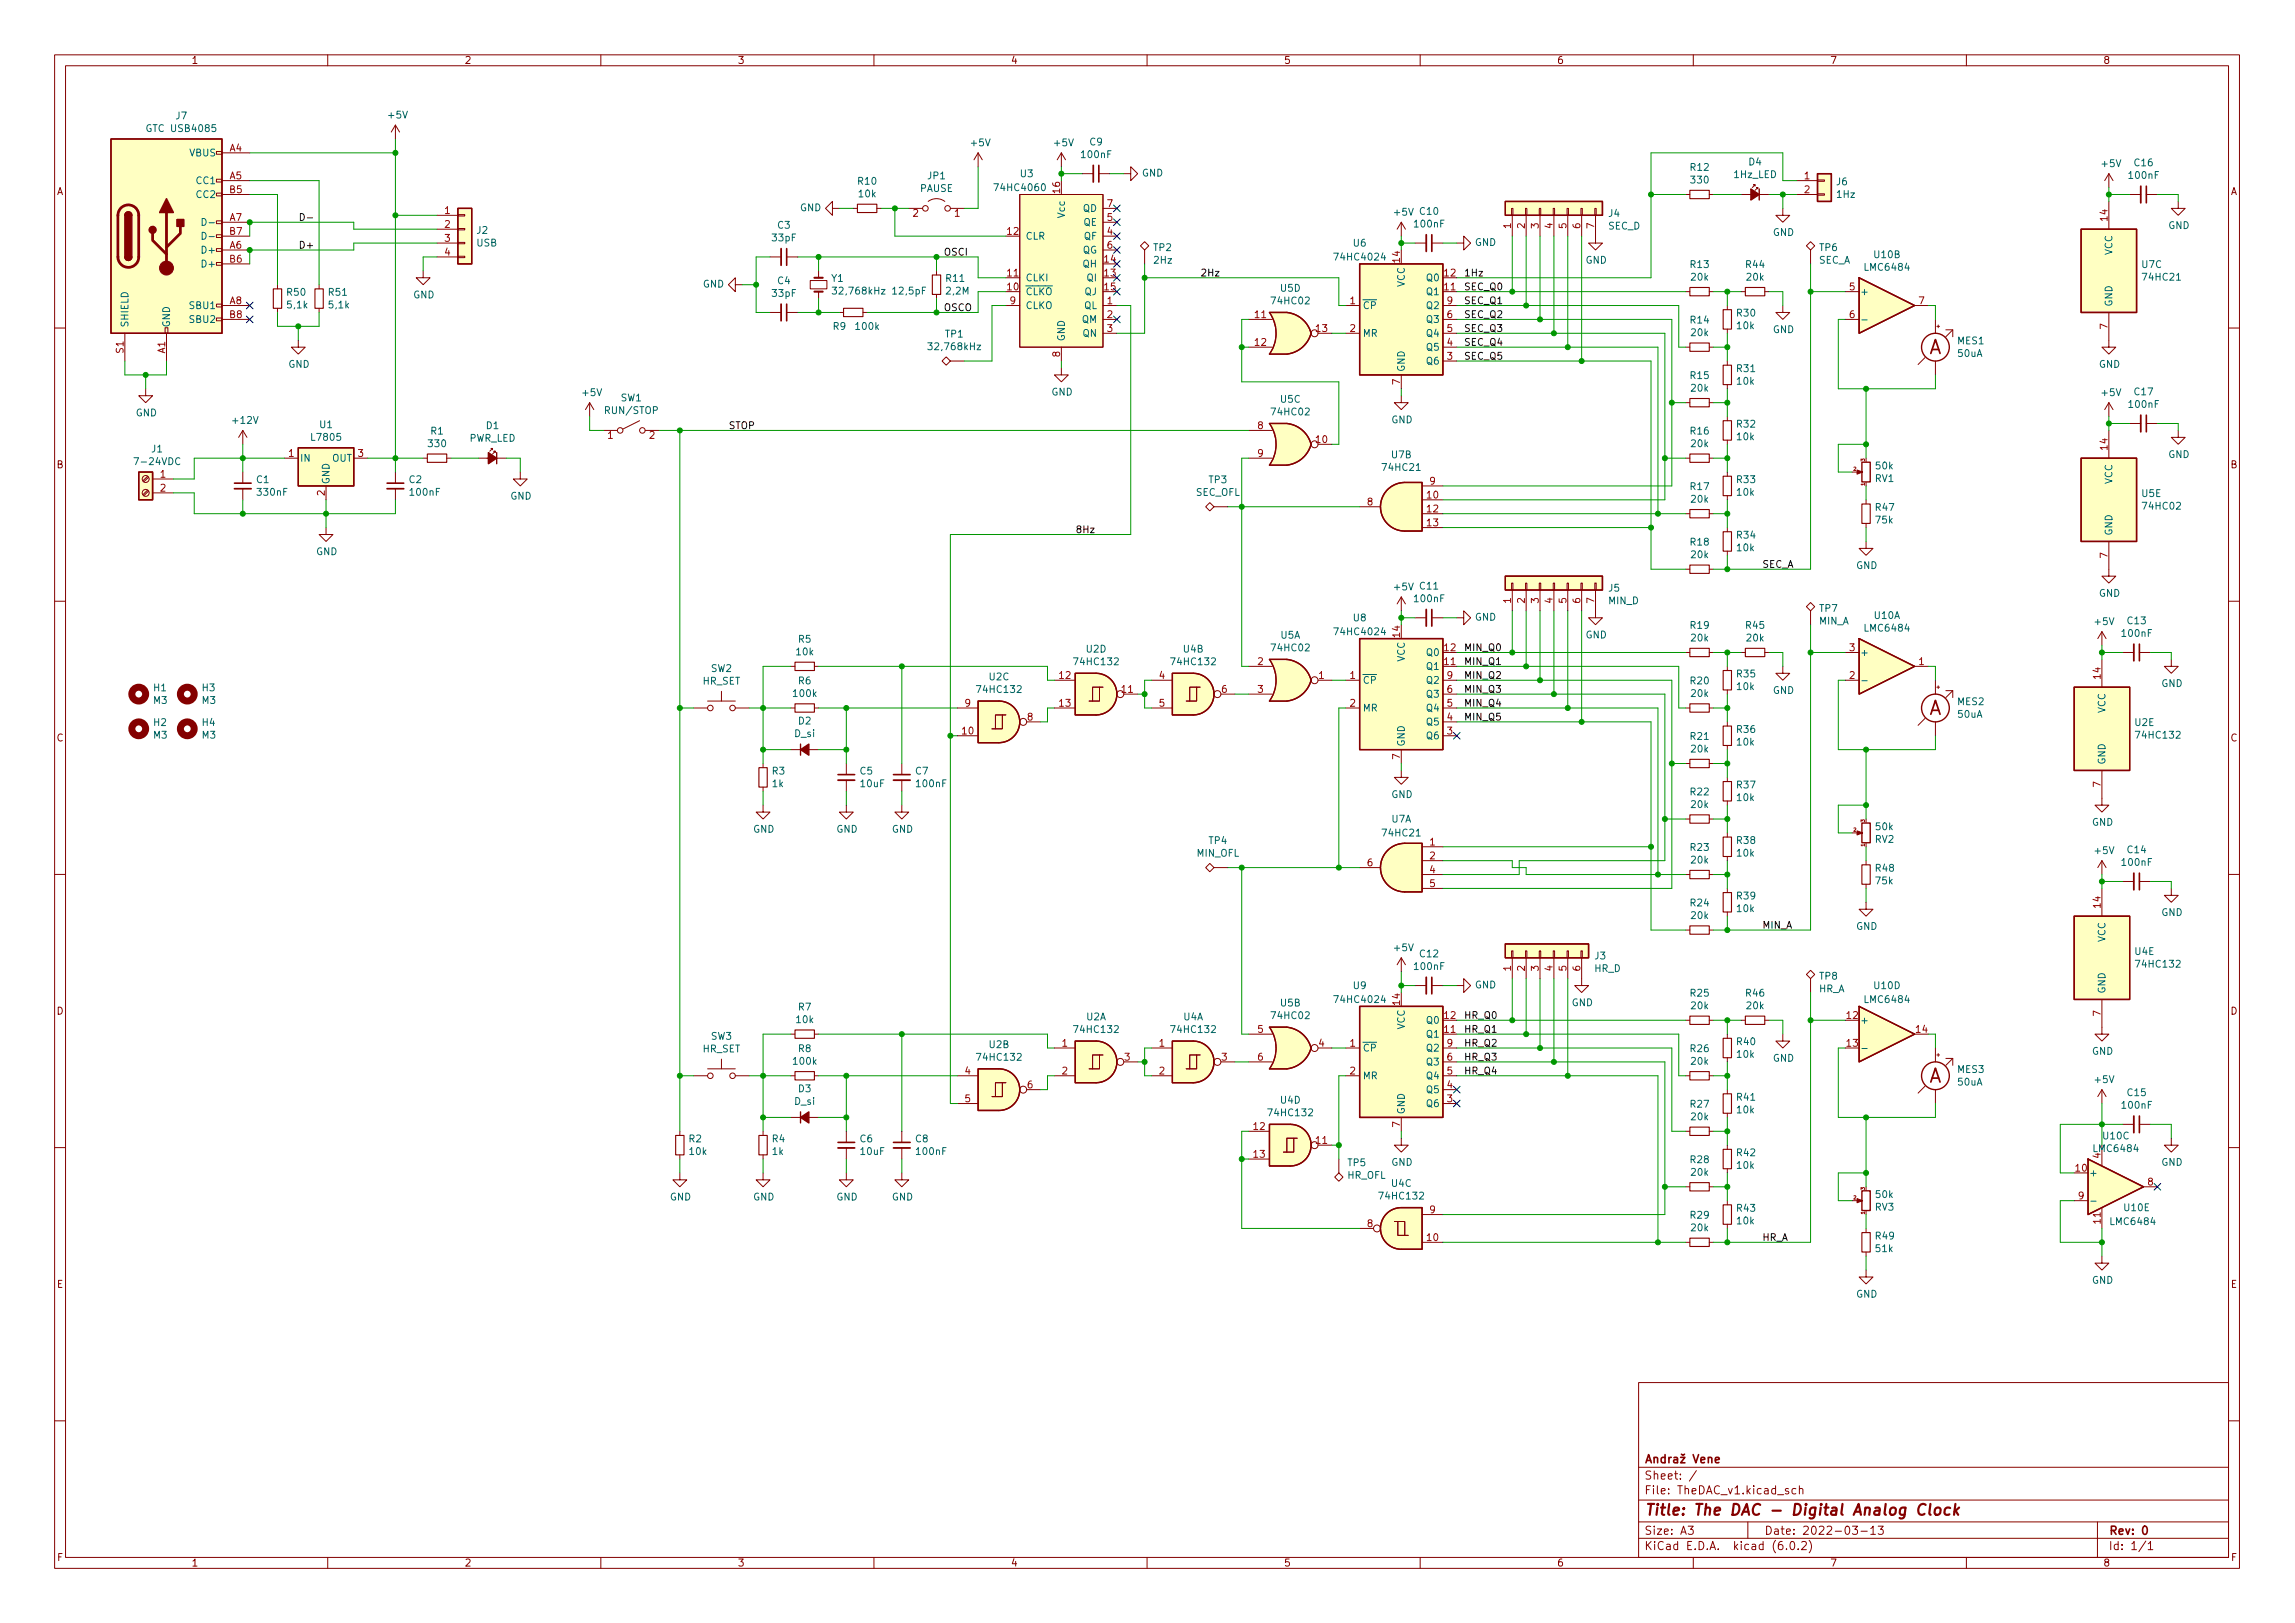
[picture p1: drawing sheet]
<svg xmlns="http://www.w3.org/2000/svg" width="420mm" height="297mm" viewBox="0 0 420 297" stroke-linecap="round" stroke-linejoin="round" font-family="sans-serif">
<defs><g id="words">
<g font-size="3.5" fill="#840000">
<text x="353.1" y="64.8">A</text>
<text x="353.1" y="130.8">A</text>
<text x="353.1" y="198.2">A</text>
</g>
<text font-size="2.8" fill="#840000" x="301" y="277.3">Title: The DAC - Digital Analog Clock</text>
<g font-size="2.1" fill="#840000">
<text x="301" y="273.5">File: TheDAC_v1.kicad_sch</text>
<text x="301" y="270.8">Sheet: /</text>
<text x="301" y="280.9">Size: A3</text>
<text x="323" y="280.9">Date: 2022-03-13</text>
<text x="386" y="280.9">Rev: 0</text>
<text x="301" y="283.7">KiCad E.D.A. kicad (6.0.2)</text>
<text x="386" y="283.7">Id: 1/1</text>
</g>
<g font-size="1.8" fill="#840000">
<text x="35" y="11.7">1</text>
<text x="85" y="11.7">2</text>
<text x="135" y="11.7">3</text>
<text x="185" y="11.7">4</text>
<text x="235" y="11.7">5</text>
<text x="285" y="11.7">6</text>
<text x="335" y="11.7">7</text>
<text x="385" y="11.7">8</text>
<text x="10.3" y="35.7">A</text>
<text x="408.3" y="35.7">A</text>
<text x="10.3" y="85.7">B</text>
<text x="408.3" y="85.7">B</text>
<text x="10.3" y="135.7">C</text>
<text x="408.3" y="135.7">C</text>
<text x="10.3" y="185.7">D</text>
<text x="408.3" y="185.7">D</text>
<text x="10.4" y="235.7">E</text>
<text x="408.4" y="235.7">E</text>
<text x="10.4" y="285.7">F</text>
<text x="35" y="286.7">1</text>
<text x="85" y="286.7">2</text>
<text x="135" y="286.7">3</text>
<text x="185" y="286.7">4</text>
<text x="235" y="286.7">5</text>
<text x="285" y="286.7">6</text>
<text x="335" y="286.7">7</text>
<text x="385" y="286.7">8</text>
<text x="408.4" y="285.7">F</text>
</g>
<g font-size="1.8" fill="#006464">
<text x="32.2" y="21.8">J7</text>
<text x="71.2" y="21.7">+5V</text>
<text x="27.3" y="24.1">GTC USB4085</text>
<text x="34.7" y="28.6">VBUS</text>
<text x="177.9" y="26.8">+5V</text>
<text x="193.1" y="26.8">+5V</text>
<text x="198.1" y="28.9">100nF</text>
<text x="199.5" y="26.6">C9</text>
<text x="36.1" y="33.7">CC1</text>
<text x="157.1" y="33.8">R10</text>
<text x="168.4" y="35.1">PAUSE</text>
<text x="169.9" y="32.8">JP1</text>
<text x="182.5" y="35">74HC4060</text>
<text x="186.8" y="32.4">U3</text>
<text x="209" y="32.3">GND</text>
<text x="309.5" y="31.3">R12</text>
<text x="309.7" y="33.6">330</text>
<text x="317.5" y="32.6">1Hz_LED</text>
<text x="320.2" y="30.3">D4</text>
<text x="336.2" y="33.9">J6</text>
<text x="384.9" y="30.6">+5V</text>
<text x="389.9" y="32.7">100nF</text>
<text x="390.8" y="30.4">C16</text>
<text x="36.1" y="36.2">CC2</text>
<text x="142.4" y="41.8">C3</text>
<text x="146.4" y="38.6">GND</text>
<text x="157.3" y="36.1">10k</text>
<text x="194.9" y="39.8" transform="rotate(-90 194.9 39.8)">Vcc</text>
<text x="198.3" y="38.8">QD</text>
<text x="198.4" y="41.3">QE</text>
<text x="255.3" y="39.5">+5V</text>
<text x="259.1" y="41.6">100nF</text>
<text x="260" y="39.3">C10</text>
<text x="294.4" y="42">SEC_D</text>
<text x="294.5" y="39.7">J4</text>
<text x="336.3" y="36.2">1Hz</text>
<text x="396.9" y="41.9">GND</text>
<text x="37.3" y="46.4">D+</text>
<text x="87.2" y="45.1">USB</text>
<text x="87.3" y="42.8">J2</text>
<text x="141.4" y="44.2">33pF</text>
<text x="187.7" y="43.9">CLR</text>
<text x="198.2" y="46.4">QG</text>
<text x="198.5" y="43.9">QF</text>
<text x="211.2" y="45.9">TP2</text>
<text x="244.7" y="47.7">74HC4024</text>
<text x="247.8" y="45.1">U6</text>
<text x="270" y="45">GND</text>
<text x="324.6" y="43.2">GND</text>
<text x="333.1" y="45.9">TP6</text>
<text x="343.2" y="47.2">U10B</text>
<text x="386.7" y="46.7" transform="rotate(-90 386.7 46.7)">VCC</text>
<text x="37.3" y="48.9">D+</text>
<text x="128.7" y="52.6">GND</text>
<text x="142.4" y="52">C4</text>
<text x="152.2" y="51.6">Y1</text>
<text x="153.6" y="53.9">32,768kHz 12,5pF</text>
<text x="173.3" y="51.6">R11</text>
<text x="173.3" y="53.9">2,2M</text>
<text x="187.7" y="51.5">CLKI</text>
<text x="198.3" y="48.9">QH</text>
<text x="199" y="51.5">QI</text>
<text x="211.3" y="48.2">2Hz</text>
<text x="234.5" y="53.4">U5D</text>
<text x="257.2" y="52.5" transform="rotate(-90 257.2 52.5)">VCC</text>
<text x="261.3" y="51.5">Q0</text>
<text x="290.3" y="48.2">GND</text>
<text x="309.5" y="49">R13</text>
<text x="309.7" y="51.3">20k</text>
<text x="319.7" y="49">R44</text>
<text x="319.8" y="51.3">20k</text>
<text x="332.9" y="48.2">SEC_A</text>
<text x="341.6" y="49.5">LMC6484</text>
<text x="392.1" y="49">U7C</text>
<text x="392.5" y="51.3">74HC21</text>
<text x="23.5" y="60" transform="rotate(-90 23.5 60)">SHIELD</text>
<text x="31.1" y="60" transform="rotate(-90 31.1 60)">GND</text>
<text x="34.9" y="56.6">SBU1</text>
<text x="34.9" y="59.1">SBU2</text>
<text x="52.6" y="54.1">R50</text>
<text x="52.7" y="56.4">5,1k</text>
<text x="60.2" y="54.1">R51</text>
<text x="60.3" y="56.4">5,1k</text>
<text x="75.6" y="54.6">GND</text>
<text x="141.4" y="54.3">33pF</text>
<text x="187.7" y="54">~{CLKO}</text>
<text x="187.7" y="56.6">CLKO</text>
<text x="198.1" y="59.1">QM</text>
<text x="198.5" y="56.6">QL</text>
<text x="198.6" y="54">QJ</text>
<text x="233" y="55.7">74HC02</text>
<text x="249.4" y="56.6">~{CP}</text>
<text x="261.3" y="54">Q1</text>
<text x="261.3" y="59.1">Q3</text>
<text x="261.3" y="56.6">Q2</text>
<text x="309.5" y="59.2">R14</text>
<text x="318" y="57.9">R30</text>
<text x="340.5" y="54">+</text>
<text x="386.7" y="56.2" transform="rotate(-90 386.7 56.2)">GND</text>
<text x="152.5" y="60.4">R9</text>
<text x="156.8" y="60.4">100k</text>
<text x="170.4" y="64.1">32,768kHz</text>
<text x="173.1" y="61.8">TP1</text>
<text x="194.9" y="62.5" transform="rotate(-90 194.9 62.5)">GND</text>
<text x="198.3" y="61.6">QN</text>
<text x="249.4" y="61.6">MR</text>
<text x="261.3" y="64.2">Q5</text>
<text x="261.3" y="61.6">Q4</text>
<text x="309.7" y="61.5">20k</text>
<text x="318.1" y="60.2">10k</text>
<text x="324.6" y="60.9">GND</text>
<text x="358.4" y="63">MES1</text>
<text x="358.5" y="65.3">50uA</text>
<text x="52.8" y="67.3">GND</text>
<text x="257.2" y="68.1" transform="rotate(-90 257.2 68.1)">GND</text>
<text x="261.3" y="66.7">Q6</text>
<text x="309.5" y="69.4">R15</text>
<text x="309.7" y="71.7">20k</text>
<text x="318" y="68.1">R31</text>
<text x="318.1" y="70.4">10k</text>
<text x="384.2" y="67.3">GND</text>
<text x="24.8" y="76.2">GND</text>
<text x="42.7" y="77.6">+12V</text>
<text x="106.7" y="72.5">+5V</text>
<text x="111" y="75.8">RUN/STOP</text>
<text x="113.7" y="73.4">SW1</text>
<text x="192.5" y="72.4">GND</text>
<text x="233" y="76">74HC02</text>
<text x="234.5" y="73.7">U5C</text>
<text x="254.7" y="77.5">GND</text>
<text x="384.9" y="72.5">+5V</text>
<text x="389.9" y="74.6">100nF</text>
<text x="390.8" y="72.3">C17</text>
<text x="27.8" y="82.8">J1</text>
<text x="57.2" y="80.7">L7805</text>
<text x="58.6" y="78.3">U1</text>
<text x="78.5" y="81.8">330</text>
<text x="78.9" y="79.5">R1</text>
<text x="85.8" y="80.8">PWR_LED</text>
<text x="89" y="78.5">D1</text>
<text x="254.8" y="83.9">U7B</text>
<text x="309.5" y="79.5">R16</text>
<text x="309.7" y="81.8">20k</text>
<text x="318" y="78.2">R32</text>
<text x="318.1" y="80.6">10k</text>
<text x="396.9" y="83.8">GND</text>
<text x="25.1" y="85.1">7-24VDC</text>
<text x="47" y="88.4">C1</text>
<text x="54.9" y="84.5">IN</text>
<text x="60.3" y="88.7" transform="rotate(-90 60.3 88.7)">GND</text>
<text x="60.8" y="84.5">OUT</text>
<text x="74.9" y="88.4">C2</text>
<text x="221.3" y="88.4">TP3</text>
<text x="253.3" y="86.2">74HC21</text>
<text x="309.5" y="89.7">R17</text>
<text x="318" y="88.4">R33</text>
<text x="343.3" y="88.2">RV1</text>
<text x="343.5" y="85.9">50k</text>
<text x="386.7" y="88.6" transform="rotate(-90 386.7 88.6)">VCC</text>
<text x="47.2" y="90.7">330nF</text>
<text x="75.2" y="90.7">100nF</text>
<text x="93.4" y="91.4">GND</text>
<text x="218.9" y="90.7">SEC_OFL</text>
<text x="309.7" y="92">20k</text>
<text x="318.1" y="90.7">10k</text>
<text x="343.4" y="93.5">R47</text>
<text x="343.5" y="95.8">75k</text>
<text x="392.1" y="90.9">U5E</text>
<text x="392.5" y="93.3">74HC02</text>
<text x="57.9" y="101.6">GND</text>
<text x="309.5" y="99.8">R18</text>
<text x="318" y="98.6">R34</text>
<text x="318.1" y="100.9">10k</text>
<text x="386.7" y="98.1" transform="rotate(-90 386.7 98.1)">GND</text>
<text x="260" y="107.9">C11</text>
<text x="309.7" y="102.1">20k</text>
<text x="339.8" y="104.1">GND</text>
<text x="247.8" y="113.7">U8</text>
<text x="255.3" y="108">+5V</text>
<text x="259.1" y="110.2">100nF</text>
<text x="270" y="113.6">GND</text>
<text x="294.5" y="110.6">MIN_D</text>
<text x="294.5" y="108.3">J5</text>
<text x="333.1" y="112">TP7</text>
<text x="343.2" y="113.3">U10A</text>
<text x="384.2" y="109.2">GND</text>
<text x="145.8" y="119.9">10k</text>
<text x="146.2" y="117.6">R5</text>
<text x="198.9" y="119.4">U2D</text>
<text x="216.7" y="119.4">U4B</text>
<text x="233" y="119.2">74HC02</text>
<text x="234.5" y="116.9">U5A</text>
<text x="244.7" y="116.2">74HC4024</text>
<text x="290.3" y="116.8">GND</text>
<text x="309.5" y="115.1">R19</text>
<text x="309.7" y="117.4">20k</text>
<text x="319.7" y="115.1">R45</text>
<text x="319.8" y="117.4">20k</text>
<text x="333" y="114.3">MIN_A</text>
<text x="341.6" y="115.6">LMC6484</text>
<text x="383.6" y="114.4">+5V</text>
<text x="388.6" y="116.5">100nF</text>
<text x="389.5" y="114.2">C13</text>
<text x="128.6" y="125.3">HR_SET</text>
<text x="130.2" y="123">SW2</text>
<text x="146.2" y="125.2">R6</text>
<text x="181.1" y="124.5">U2C</text>
<text x="196.9" y="121.7">74HC132</text>
<text x="214.7" y="121.7">74HC132</text>
<text x="249.4" y="125.1">~{CP}</text>
<text x="257.2" y="121.1" transform="rotate(-90 257.2 121.1)">VCC</text>
<text x="261.3" y="122.6">Q1</text>
<text x="261.3" y="120.1">Q0</text>
<text x="261.3" y="125.1">Q2</text>
<text x="309.5" y="125.2">R20</text>
<text x="318" y="124">R35</text>
<text x="340.5" y="120.1">+</text>
<text x="395.7" y="125.7">GND</text>
<text x="28.1" y="128.8">M3</text>
<text x="28.2" y="126.5">H1</text>
<text x="37" y="128.8">M3</text>
<text x="37" y="126.5">H3</text>
<text x="145.4" y="127.5">100k</text>
<text x="179.1" y="126.8">74HC132</text>
<text x="249.4" y="130.2">MR</text>
<text x="261.3" y="130.2">Q4</text>
<text x="261.3" y="127.7">Q3</text>
<text x="309.7" y="127.5">20k</text>
<text x="318.1" y="126.3">10k</text>
<text x="324.6" y="127">GND</text>
<text x="358.4" y="129">MES2</text>
<text x="358.5" y="131.4">50uA</text>
<text x="385.4" y="130.5" transform="rotate(-90 385.4 130.5)">VCC</text>
<text x="28.1" y="135.2">M3</text>
<text x="28.2" y="132.9">H2</text>
<text x="37" y="135.2">M3</text>
<text x="37" y="132.9">H4</text>
<text x="145.5" y="134.9">D_si</text>
<text x="146.2" y="132.6">D2</text>
<text x="257.2" y="136.7" transform="rotate(-90 257.2 136.7)">GND</text>
<text x="261.3" y="135.3">Q6</text>
<text x="261.3" y="132.8">Q5</text>
<text x="309.5" y="135.4">R21</text>
<text x="309.7" y="137.7">20k</text>
<text x="318" y="134.1">R36</text>
<text x="318.1" y="136.4">10k</text>
<text x="390.9" y="132.9">U2E</text>
<text x="391.3" y="135.2">74HC132</text>
<text x="141.4" y="141.7">R3</text>
<text x="157.5" y="141.7">C5</text>
<text x="167.6" y="141.7">C7</text>
<text x="385.4" y="140" transform="rotate(-90 385.4 140)">GND</text>
<text x="141.4" y="144.1">1k</text>
<text x="157.6" y="144.1">10uF</text>
<text x="167.9" y="144.1">100nF</text>
<text x="254.7" y="146">GND</text>
<text x="309.5" y="145.6">R22</text>
<text x="309.7" y="147.9">20k</text>
<text x="318" y="144.3">R37</text>
<text x="318.1" y="146.6">10k</text>
<text x="137.9" y="152.4">GND</text>
<text x="153.1" y="152.4">GND</text>
<text x="163.3" y="152.4">GND</text>
<text x="221.3" y="154.5">TP4</text>
<text x="253.3" y="153.1">74HC21</text>
<text x="254.8" y="150.5">U7A</text>
<text x="309.5" y="155.7">R23</text>
<text x="318" y="154.4">R38</text>
<text x="343.3" y="154.2">RV2</text>
<text x="343.5" y="151.9">50k</text>
<text x="383" y="151.1">GND</text>
<text x="219.1" y="156.8">MIN_OFL</text>
<text x="309.7" y="158">20k</text>
<text x="318.1" y="156.8">10k</text>
<text x="343.4" y="159.5">R48</text>
<text x="343.5" y="161.8">75k</text>
<text x="383.6" y="156.3">+5V</text>
<text x="388.6" y="158.5">100nF</text>
<text x="389.5" y="156.1">C14</text>
<text x="309.5" y="165.9">R24</text>
<text x="318" y="164.6">R39</text>
<text x="318.1" y="166.9">10k</text>
<text x="395.7" y="167.6">GND</text>
<text x="309.7" y="168.2">20k</text>
<text x="339.8" y="170.2">GND</text>
<text x="385.4" y="172.4" transform="rotate(-90 385.4 172.4)">VCC</text>
<text x="255.3" y="174.1">+5V</text>
<text x="259.1" y="177.5">100nF</text>
<text x="260" y="175.2">C12</text>
<text x="291.9" y="177.9">HR_D</text>
<text x="292" y="175.6">J3</text>
<text x="333.1" y="179.3">TP8</text>
<text x="390.9" y="174.8">U4E</text>
<text x="391.3" y="177.1">74HC132</text>
<text x="146.2" y="184.9">R7</text>
<text x="234.5" y="184.2">U5B</text>
<text x="244.7" y="183.6">74HC4024</text>
<text x="247.8" y="181">U9</text>
<text x="270" y="180.9">GND</text>
<text x="287.7" y="184.1">GND</text>
<text x="309.5" y="182.4">R25</text>
<text x="309.7" y="184.7">20k</text>
<text x="319.7" y="182.4">R46</text>
<text x="319.8" y="184.7">20k</text>
<text x="332.9" y="181.6">HR_A</text>
<text x="341.6" y="183.6">LMC6484</text>
<text x="343.2" y="181">U10D</text>
<text x="385.4" y="181.9" transform="rotate(-90 385.4 181.9)">GND</text>
<text x="130.2" y="190.3">SW3</text>
<text x="145.8" y="187.2">10k</text>
<text x="181.1" y="191.8">U2B</text>
<text x="196.9" y="189">74HC132</text>
<text x="198.9" y="186.7">U2A</text>
<text x="214.7" y="189">74HC132</text>
<text x="216.7" y="186.7">U4A</text>
<text x="233" y="186.5">74HC02</text>
<text x="257.2" y="188.4" transform="rotate(-90 257.2 188.4)">VCC</text>
<text x="261.3" y="189.9">Q1</text>
<text x="261.3" y="187.4">Q0</text>
<text x="318" y="191.3">R40</text>
<text x="340.5" y="187.4">+</text>
<text x="128.6" y="192.6">HR_SET</text>
<text x="145.4" y="194.9">100k</text>
<text x="146.2" y="192.5">R8</text>
<text x="179.1" y="194.1">74HC132</text>
<text x="249.4" y="192.4">~{CP}</text>
<text x="249.4" y="197.5">MR</text>
<text x="261.3" y="197.5">Q4</text>
<text x="261.3" y="195">Q3</text>
<text x="261.3" y="192.4">Q2</text>
<text x="309.5" y="192.5">R26</text>
<text x="309.7" y="194.9">20k</text>
<text x="318.1" y="193.6">10k</text>
<text x="324.6" y="194.3">GND</text>
<text x="358.4" y="196.4">MES3</text>
<text x="383" y="193">GND</text>
<text x="145.5" y="202.2">D_si</text>
<text x="146.2" y="199.9">D3</text>
<text x="234.5" y="202">U4D</text>
<text x="257.2" y="204" transform="rotate(-90 257.2 204)">GND</text>
<text x="261.3" y="202.6">Q6</text>
<text x="261.3" y="200.1">Q5</text>
<text x="309.5" y="202.7">R27</text>
<text x="318" y="201.4">R41</text>
<text x="318.1" y="203.7">10k</text>
<text x="358.5" y="198.7">50uA</text>
<text x="383.6" y="198.2">+5V</text>
<text x="388.6" y="202.9">100nF</text>
<text x="389.5" y="200.6">C15</text>
<text x="126.1" y="209.1">R2</text>
<text x="141.4" y="209.1">R4</text>
<text x="157.5" y="209.1">C6</text>
<text x="167.6" y="209.1">C8</text>
<text x="232.5" y="204.3">74HC132</text>
<text x="309.7" y="205">20k</text>
<text x="385.1" y="208.5">U10C</text>
<text x="126.3" y="211.4">10k</text>
<text x="141.4" y="211.4">1k</text>
<text x="157.6" y="211.4">10uF</text>
<text x="167.9" y="211.4">100nF</text>
<text x="246.6" y="215.7">HR_OFL</text>
<text x="246.8" y="213.4">TP5</text>
<text x="254.7" y="213.3">GND</text>
<text x="309.5" y="212.9">R28</text>
<text x="309.7" y="215.2">20k</text>
<text x="318" y="211.6">R42</text>
<text x="318.1" y="213.9">10k</text>
<text x="382.4" y="215.3">+</text>
<text x="383.5" y="210.8">LMC6484</text>
<text x="385.4" y="215.7" transform="rotate(-90 385.4 215.7)">V+</text>
<text x="395.7" y="213.3">GND</text>
<text x="122.6" y="219.7">GND</text>
<text x="137.9" y="219.7">GND</text>
<text x="153.1" y="219.7">GND</text>
<text x="163.3" y="219.7">GND</text>
<text x="252.8" y="219.5">74HC132</text>
<text x="254.8" y="217.2">U4C</text>
<text x="318" y="221.8">R43</text>
<text x="343.3" y="221.6">RV3</text>
<text x="343.5" y="219.2">50k</text>
<text x="388.9" y="221.7">U10E</text>
<text x="309.5" y="223">R29</text>
<text x="309.7" y="225.3">20k</text>
<text x="318.1" y="224.1">10k</text>
<text x="343.4" y="226.8">R49</text>
<text x="386.6" y="224.2">LMC6484</text>
<text x="343.5" y="229.1">51k</text>
<text x="339.8" y="237.5">GND</text>
<text x="383" y="234.9">GND</text>
</g>
<g font-size="1.8" fill="#a90000">
<text x="42" y="27.7">A4</text>
<text x="42" y="32.8">A5</text>
<text x="42" y="35.3">B5</text>
<text x="194.1" y="35.3" transform="rotate(-90 194.1 35.3)">16</text>
<text x="330.3" y="32.8">1</text>
<text x="330.3" y="35.3">2</text>
<text x="42" y="40.4">A7</text>
<text x="81.4" y="39.2">1</text>
<text x="81.4" y="41.7">2</text>
<text x="167.1" y="39.7">2</text>
<text x="174.8" y="39.7">1</text>
<text x="202.7" y="40.4">5</text>
<text x="202.7" y="37.9">7</text>
<text x="276.6" y="41.8" transform="rotate(-90 276.6 41.8)">1</text>
<text x="279.1" y="41.8" transform="rotate(-90 279.1 41.8)">2</text>
<text x="281.7" y="41.8" transform="rotate(-90 281.7 41.8)">3</text>
<text x="284.2" y="41.8" transform="rotate(-90 284.2 41.8)">4</text>
<text x="286.8" y="41.8" transform="rotate(-90 286.8 41.8)">5</text>
<text x="289.3" y="41.8" transform="rotate(-90 289.3 41.8)">6</text>
<text x="291.8" y="41.8" transform="rotate(-90 291.8 41.8)">7</text>
<text x="385.8" y="40.4" transform="rotate(-90 385.8 40.4)">14</text>
<text x="42" y="45.5">A6</text>
<text x="42" y="43">B7</text>
<text x="81.4" y="44.2">3</text>
<text x="81.4" y="46.8">4</text>
<text x="184.4" y="43">12</text>
<text x="202.7" y="43">4</text>
<text x="202.7" y="45.5">6</text>
<text x="42" y="48">B6</text>
<text x="184.4" y="53.1">10</text>
<text x="184.4" y="50.6">11</text>
<text x="202.2" y="50.6">13</text>
<text x="202.2" y="48">14</text>
<text x="202.2" y="53.1">15</text>
<text x="256.3" y="48" transform="rotate(-90 256.3 48)">14</text>
<text x="264.4" y="53.1">11</text>
<text x="264.4" y="50.6">12</text>
<text x="338.6" y="53.1">5</text>
<text x="42" y="55.7">A8</text>
<text x="42" y="58.2">B8</text>
<text x="184.9" y="55.7">9</text>
<text x="202.7" y="55.7">1</text>
<text x="202.7" y="58.2">2</text>
<text x="229.8" y="58.2">11</text>
<text x="247.2" y="55.7">1</text>
<text x="264.9" y="58.2">6</text>
<text x="264.9" y="55.7">9</text>
<text x="338.6" y="58.2">6</text>
<text x="351.3" y="55.7">7</text>
<text x="22.6" y="64.6" transform="rotate(-90 22.6 64.6)">S1</text>
<text x="30.2" y="64.7" transform="rotate(-90 30.2 64.7)">A1</text>
<text x="194.1" y="65.3" transform="rotate(-90 194.1 65.3)">8</text>
<text x="202.7" y="60.7">3</text>
<text x="229.8" y="63.3">12</text>
<text x="241" y="60.7">13</text>
<text x="247.2" y="60.7">2</text>
<text x="264.9" y="65.8">3</text>
<text x="264.9" y="63.3">4</text>
<text x="264.9" y="60.7">5</text>
<text x="385.8" y="60.2" transform="rotate(-90 385.8 60.2)">7</text>
<text x="256.3" y="70.4" transform="rotate(-90 256.3 70.4)">7</text>
<text x="52.8" y="83.6">1</text>
<text x="65.5" y="83.6">3</text>
<text x="111.3" y="80.3">1</text>
<text x="118.9" y="80.3">2</text>
<text x="230.3" y="78.5">8</text>
<text x="230.3" y="83.6">9</text>
<text x="241" y="81.1">10</text>
<text x="385.8" y="82.3" transform="rotate(-90 385.8 82.3)">14</text>
<text x="29.4" y="87.4">1</text>
<text x="29.4" y="90">2</text>
<text x="261.8" y="88.7">9</text>
<text x="59.4" y="90.7" transform="rotate(-90 59.4 90.7)">2</text>
<text x="250.3" y="92.5">8</text>
<text x="261.3" y="91.2">10</text>
<text x="261.3" y="93.8">12</text>
<text x="261.3" y="96.3">13</text>
<text x="385.8" y="102.1" transform="rotate(-90 385.8 102.1)">7</text>
<text x="276.6" y="110.4" transform="rotate(-90 276.6 110.4)">1</text>
<text x="279.1" y="110.4" transform="rotate(-90 279.1 110.4)">2</text>
<text x="281.7" y="110.4" transform="rotate(-90 281.7 110.4)">3</text>
<text x="284.2" y="110.4" transform="rotate(-90 284.2 110.4)">4</text>
<text x="286.8" y="110.4" transform="rotate(-90 286.8 110.4)">5</text>
<text x="289.3" y="110.4" transform="rotate(-90 289.3 110.4)">6</text>
<text x="291.8" y="110.4" transform="rotate(-90 291.8 110.4)">7</text>
<text x="256.3" y="116.6" transform="rotate(-90 256.3 116.6)">14</text>
<text x="264.4" y="119.2">12</text>
<text x="338.6" y="119.2">3</text>
<text x="194" y="124.2">12</text>
<text x="212.2" y="124.2">4</text>
<text x="230.3" y="121.7">2</text>
<text x="241.4" y="124.2">1</text>
<text x="247.2" y="124.2">1</text>
<text x="264.4" y="121.7">11</text>
<text x="264.9" y="124.2">9</text>
<text x="338.6" y="124.2">2</text>
<text x="351.3" y="121.7">1</text>
<text x="384.6" y="124.2" transform="rotate(-90 384.6 124.2)">14</text>
<text x="176.7" y="129.3">9</text>
<text x="188.1" y="131.9">8</text>
<text x="194" y="129.3">13</text>
<text x="205.4" y="126.8">11</text>
<text x="212.2" y="129.3">5</text>
<text x="223.7" y="126.8">6</text>
<text x="230.3" y="126.8">3</text>
<text x="247.2" y="129.3">2</text>
<text x="264.9" y="131.9">4</text>
<text x="264.9" y="129.3">5</text>
<text x="264.9" y="126.8">6</text>
<text x="176.2" y="134.4">10</text>
<text x="264.9" y="134.4">3</text>
<text x="256.3" y="139" transform="rotate(-90 256.3 139)">7</text>
<text x="384.6" y="144" transform="rotate(-90 384.6 144)">7</text>
<text x="261.8" y="154.7">1</text>
<text x="250.3" y="158.5">6</text>
<text x="261.8" y="157.3">2</text>
<text x="261.8" y="159.8">4</text>
<text x="261.8" y="162.3">5</text>
<text x="384.6" y="166.1" transform="rotate(-90 384.6 166.1)">14</text>
<text x="276.6" y="177.7" transform="rotate(-90 276.6 177.7)">1</text>
<text x="279.1" y="177.7" transform="rotate(-90 279.1 177.7)">2</text>
<text x="281.7" y="177.7" transform="rotate(-90 281.7 177.7)">3</text>
<text x="284.2" y="177.7" transform="rotate(-90 284.2 177.7)">4</text>
<text x="286.8" y="177.7" transform="rotate(-90 286.8 177.7)">5</text>
<text x="289.3" y="177.7" transform="rotate(-90 289.3 177.7)">6</text>
<text x="256.3" y="183.9" transform="rotate(-90 256.3 183.9)">14</text>
<text x="384.6" y="185.9" transform="rotate(-90 384.6 185.9)">7</text>
<text x="194.5" y="191.6">1</text>
<text x="212.2" y="191.6">1</text>
<text x="230.3" y="189">5</text>
<text x="241.4" y="191.6">4</text>
<text x="247.2" y="191.6">1</text>
<text x="264.4" y="189">11</text>
<text x="264.4" y="186.5">12</text>
<text x="264.9" y="191.6">9</text>
<text x="338.1" y="186.5">12</text>
<text x="338.1" y="191.6">13</text>
<text x="350.8" y="189">14</text>
<text x="176.7" y="196.6">4</text>
<text x="194.5" y="196.6">2</text>
<text x="205.9" y="194.1">3</text>
<text x="212.2" y="196.6">2</text>
<text x="223.7" y="194.1">3</text>
<text x="230.3" y="194.1">6</text>
<text x="247.2" y="196.6">2</text>
<text x="264.9" y="196.6">5</text>
<text x="264.9" y="194.1">6</text>
<text x="176.7" y="201.7">5</text>
<text x="188.1" y="199.2">6</text>
<text x="264.9" y="201.7">3</text>
<text x="264.9" y="199.2">4</text>
<text x="229.5" y="206.8">12</text>
<text x="241" y="209.3">11</text>
<text x="256.3" y="206.3" transform="rotate(-90 256.3 206.3)">7</text>
<text x="229.5" y="211.9">13</text>
<text x="380" y="214.4">10</text>
<text x="384.6" y="212" transform="rotate(-90 384.6 212)">4</text>
<text x="380.5" y="219.5">9</text>
<text x="393.2" y="217">8</text>
<text x="250.3" y="224.6">8</text>
<text x="261.3" y="227.1">10</text>
<text x="261.8" y="222">9</text>
<text x="384.6" y="223.9" transform="rotate(-90 384.6 223.9)">11</text>
</g>
<g font-size="1.8" fill="#0f0f0f">
<text x="54.6" y="45.5">D+</text>
<text x="172.7" y="46.8">OSCI</text>
<text x="219.7" y="50.6">2Hz</text>
<text x="268" y="50.6">1Hz</text>
<text x="268" y="53.1">SEC_Q0</text>
<text x="172.7" y="56.9">OSCO</text>
<text x="268" y="55.7">SEC_Q1</text>
<text x="268" y="58.2">SEC_Q2</text>
<text x="268" y="60.7">SEC_Q3</text>
<text x="268" y="65.8">SEC_Q5</text>
<text x="268" y="63.3">SEC_Q4</text>
<text x="133.3" y="78.5">STOP</text>
<text x="196.8" y="97.6">8Hz</text>
<text x="322.6" y="103.9">SEC_A</text>
<text x="268" y="119.2">MIN_Q0</text>
<text x="268" y="124.2">MIN_Q2</text>
<text x="268" y="121.7">MIN_Q1</text>
<text x="268" y="129.3">MIN_Q4</text>
<text x="268" y="126.8">MIN_Q3</text>
<text x="268" y="131.9">MIN_Q5</text>
<text x="322.6" y="170">MIN_A</text>
<text x="268" y="189">HR_Q1</text>
<text x="268" y="186.5">HR_Q0</text>
<text x="268" y="191.5">HR_Q2</text>
<text x="268" y="196.6">HR_Q4</text>
<text x="268" y="194.1">HR_Q3</text>
<text x="322.6" y="227.1">HR_A</text>
</g>
<g font-size=".9" fill="#a90000">
<text x="339.3" y="86.1">2</text>
<text x="341.4" y="88.9" transform="rotate(-90 341.4 88.9)">1</text>
<text x="341.4" y="84.4" transform="rotate(-90 341.4 84.4)">3</text>
<text x="339.3" y="152.2">2</text>
<text x="341.4" y="154.9" transform="rotate(-90 341.4 154.9)">1</text>
<text x="341.4" y="150.5" transform="rotate(-90 341.4 150.5)">3</text>
<text x="339.3" y="219.5">2</text>
<text x="341.4" y="217.8" transform="rotate(-90 341.4 217.8)">3</text>
<text x="341.4" y="222.2" transform="rotate(-90 341.4 222.2)">1</text>
</g>
</g></defs>
<g fill="none" stroke="#840000" stroke-width=".18">
<path d="M10 10h400v277h-400zM12 12h396v273h-396zM60 10v2M110 10v2M160 10v2M210 10v2M260 10v2M310 10v2M360 10v2M39.6 35.3h1v.6h-1zM39.6 32.8h1v.5h-1zM39.6 27.7h1v.5h-1z"/>
<path d="M40.6 35.6h5.1M40.6 28h5.1M40.6 33.1h5.1M72.4 22.9v2.5M72.4 22.9l-.8 1.3M72.4 22.9l.8 1.3M80 39.4h3.8M83.8 39.3h1.3v.2h-1.3zM152.4 38.1v1.3l-1.3-1.3 1.3-1.2v1.2h1.3M156.2 38.1h.8M160.5 38.1h.8M166.4 38.1h2.5"/>
<path d="M169.9 36.9a2.54 2.54 0 0 1 3.1 0M174 38.1h2.5M179.1 28l-.8 1.2M179.1 28v2.5M179.1 28l.7 1.2M186.7 35.6h15.2v27.9h-15.2zM194.3 28l-.8 1.2M194.3 28v2.5M194.3 28l.8 1.2M198.1 31.8h2.1M201.2 31.8h2M201.9 38.1h2.6"/>
<path d="M205.7 31.8h1.3v-1.3l1.3 1.3-1.3 1.3v-1.3M276.7 38.1h.3v1.3h-.3zM276.9 39.4v3.8M279.3 38.1h.2v1.3h-.2zM279.4 39.4v3.8M281.8 38.1h.3v1.3h-.3zM281.9 39.4v3.8M284.4 38.1h.2v1.3h-.2zM284.5 39.4v3.8M286.9 38.1h.2v1.3h-.2zM287 39.4v3.8M289.4 38.1h.3v1.3h-.3z"/>
<path d="M289.6 39.4v3.8M292 38.1h.2v1.3h-.2zM292.1 39.4v5.1h1.3l-1.3 1.3-1.3-1.3h1.3M308.6 35.6h.8M312.9 35.6h.8M318.8 35.6h5M321.3 34.1v-.3h-.2h.2l-.5 .5M321.8 34.6v-.3h-.2h.2l-.5 .5M326.4 38.1v1.3h1.3l-1.3 1.3-1.3-1.3h1.3M328.9 35.6h3.8M328.9 33.1h3.8M332.7 35.5h1.3v.2h-1.3z"/>
<path d="M332.7 32.9h1.3v.3h-1.3zM386.1 31.8v2.5M386.1 36.9v5M386.1 31.8l-.8 1.3M386.1 31.8l.7 1.3M389.9 35.6h2M392.9 35.6h2.1M398.8 36.9v1.2h1.2l-1.2 1.3-1.3-1.3h1.3M30.2 60h.5v1h-.5zM39.6 58.2h1v.5h-1zM39.6 55.7h1v.5h-1zM39.6 48h1v.6h-1z"/>
<path d="M39.6 45.5h1v.5h-1zM39.6 43h1v.5h-1zM39.6 40.4h1v.5h-1zM40.6 58.5h5.1M40.6 45.8h5.1M40.6 40.7h5.1M40.6 55.9h5.1M40.6 48.3h5.1M40.6 43.2h5.1M50.8 52.1v.8M50.8 56.4v.8M58.4 52.1v.8"/>
<path d="M58.4 56.4v.8M77.5 49.6v1.2h1.2l-1.2 1.3-1.3-1.3h1.3M80 44.5h3.8M80 47h3.8M80 41.9h3.8M83.8 46.9h1.3v.3h-1.3zM83.8 44.4h1.3v.2h-1.3zM83.8 41.8h1.3v.3h-1.3zM134.6 52.1v1.3l-1.3-1.3 1.3-1.3v1.3h1.3M141 47h2M141 57.2h2M144 47h2"/>
<path d="M144 57.2h2M148.3 51.3h3.1v1.6h-3.1zM149.9 49.6v1.2M149.9 53.4v1.2M153.7 57.2h.7M158 57.2h.7M171.4 49.6v.7M171.4 53.9v.7M184.1 55.9h2.6M184.1 50.8h2.6M201.9 58.5h2.6M201.9 45.8h2.6"/>
<path d="M201.9 40.7h2.6M201.9 55.9h2.6M201.9 43.2h2.6M209.5 44.2l.8 .8-.8 .8-.7-.8zM209.5 45.8v2.5M228.6 58.5h4.3M235.6 57.2h-3.2a6.6 6.6 0 0 1 0 7.6h3.2M246.4 55.9h2.5M256.5 40.7l-.7 1.2M256.5 40.7v2.5M256.5 40.7l.8 1.2M259.1 44.5h2"/>
<path d="M262.1 44.5h2.1M264.2 58.5h2.5M264.2 55.9h2.5M264.2 53.4h2.5M266.7 44.5h1.3v-1.3l1.2 1.3-1.2 1.3v-1.3M308.6 53.4h.8M312.9 53.4h.8M316.2 55.9v.8M318.8 53.4h.7M323.1 53.4h.7M326.4 55.9v1.3h1.3l-1.3 1.3-1.3-1.3h1.3M331.5 44.2l.7 .8-.7 .8-.8-.8z"/>
<path d="M331.5 45.8v2.5M337.8 58.5h2.6M337.8 53.4h2.6M350.5 55.9h2.6M354.3 58.5v2.5M354.6 59.7h.5M354.8 59.5v.5M386.1 57.2v6.3h1.2l-1.2 1.3-1.3-1.3h1.3M10 60h2M22.9 61v5.1M26.7 71.2v1.2h1.2l-1.2 1.3-1.3-1.3h1.3M30.5 61v5.1"/>
<path d="M44.4 78.8l-.7 1.2M44.4 78.8v2.5M44.4 78.8l.8 1.2M54.6 62.3v1.2h1.3l-1.3 1.3-1.3-1.3h1.3M107.9 73.7l-.7 1.3M107.9 73.7v2.5M107.9 73.7l.8 1.3M110.5 78.8h2.5M117.1 77l-3.1 1.5M118.1 78.8h2.5M172.5 66.1l.7-.8 .8 .8-.8 .7zM174 66.1h2.5"/>
<path d="M194.3 67.3v1.3h1.3l-1.3 1.3-1.3-1.3h1.3M194.3 63.5v2.6M201.9 61h2.6M228.6 63.5h4.3M228.6 78.8h4.3M235.6 77.5h-3.2a6.6 6.6 0 0 1 0 7.6h3.2M241.3 61h2.5M246.4 61h2.5M256.5 72.4v1.3h1.3l-1.3 1.3-1.2-1.3h1.2M256.5 68.6v2.6M264.2 63.5h2.5M264.2 61h2.5"/>
<path d="M264.2 66.1h2.5M308.6 63.5h.8M308.6 73.7h.8M312.9 63.5h.8M312.9 73.7h.8M316.2 60.2v.8M316.2 66.1v.7M316.2 70.4v.8M316.2 76.2v.8M352.4 65.4l-1.2 1.3M354.3 66.1v2.5M356.2 60.4h1.3v1.2"/>
<path d="M357.5 60.4l-1.3 1.2M386.1 73.7v2.5M386.1 78.8v5.1M386.1 73.7l-.8 1.3M386.1 73.7l.7 1.3M389.9 77.5h2M392.9 77.5h2.1M398.8 78.8v1.2h1.2l-1.2 1.3-1.3-1.3h1.3M408 60h2M27 89.7l-.8 .8M27 87.2l-.8 .8M27.2 89.9l-.9 .8"/>
<path d="M27.2 87.3l-.9 .9M27.9 87.7h3.8M27.9 90.2h3.8M44.4 86.4v2M44.4 89.4v2.1M52.1 83.9h2.5M59.7 96.6v1.2h1.3l-1.3 1.3-1.3-1.3h1.3M59.7 88.9v2.6M64.8 83.9h2.5M72.4 86.4v2M72.4 89.4v2.1M77.5 83.9h.7"/>
<path d="M81.8 83.9h.7M87.6 83.9h5.1M90.2 82.3v-.2h-.3h.3l-.5 .5M90.7 82.8v-.2h-.3h.3l-.5 .5M95.2 86.4v1.3h1.3l-1.3 1.2-1.2-1.2h1.2M220.7 92.7l.8-.7 .7 .7-.7 .8zM222.2 92.7h2.6M228.6 83.9h4.3M241.3 81.3h2.5M248.9 92.7h3.8M260.3 94h3.9M260.3 91.5h3.9"/>
<path d="M260.3 96.6h3.9M260.3 88.9h3.9M308.6 83.9h.8M308.6 94h.8M312.9 83.9h.8M312.9 94h.8M316.2 80.6v.7M316.2 86.4v.8M316.2 90.7v.8M316.2 96.6v.7M341.6 99.1v1.3h1.3l-1.3 1.2-1.2-1.2h1.2M341.6 91.5v.7"/>
<path d="M341.6 95.8v.8M386.1 99.1v6.3h1.2l-1.2 1.3-1.3-1.3h1.3M10 110h2M256.5 109.3v2.5M256.5 109.3l-.7 1.2M256.5 109.3l.8 1.2M259.1 113.1h2M262.1 113.1h2.1M266.7 113.1h1.3v-1.3l1.2 1.3-1.2 1.2v-1.2M276.7 106.7h.3v1.3h-.3zM276.9 108v3.8M279.3 106.7h.2v1.3h-.2z"/>
<path d="M279.4 108v3.8M281.8 106.7h.3v1.3h-.3zM281.9 108v3.8M284.4 106.7h.2v1.3h-.2zM284.5 108v3.8M286.9 106.7h.2v1.3h-.2zM287 108v3.8M289.4 106.7h.3v1.3h-.3zM289.6 108v3.8M292 106.7h.2v1.3h-.2zM292.1 108v5.1h1.3l-1.3 1.2-1.3-1.2h1.3M308.6 119.4h.8"/>
<path d="M308.6 104.2h.8M312.9 119.4h.8M312.9 104.2h.8M316.2 100.9v.7M318.8 119.4h.7M323.1 119.4h.7M331.5 110.3l.7 .7-.7 .8-.8-.8zM331.5 111.8v2.5M337.8 119.4h2.6M384.8 115.6v2.5M384.8 115.6l-.8 1.3M384.8 115.6l.8 1.3"/>
<path d="M388.6 119.4h2.1M391.7 119.4h2M408 110h2M127 129.6h2.5M129.5 128.3h5.1M132.1 126.5v1.8M134.6 129.6h2.6M139.7 139.7v.8M144.8 122h.7M144.8 129.6h.7M144.8 137.2h5.1M149.1 122h.8"/>
<path d="M149.1 129.6h.8M154.9 139.7v2.1M165.1 139.7v2.1M175.3 129.6h3.8M175.3 134.7h3.8M183.5 130.8h-1.3v2.6M184.1 130.8h-.6v2.6h-1.9M188 132.1h2.5M193 124.5h3.8M193 129.6h3.8M201.3 125.8h-1.3v2.5M201.9 125.8h-.6v2.5h-1.9"/>
<path d="M205.7 127h2.6M210.8 124.5h3.8M210.8 129.6h3.8M219.1 125.8h-1.3v2.5M219.7 125.8h-.6v2.5h-1.9M223.5 127h2.6M228.6 122h4.3M228.6 127h4.3M235.6 120.7h-3.2a6.6 6.6 0 0 1 0 7.6h3.2M241.3 124.5h2.5M246.4 124.5h2.5M246.4 129.6h2.5"/>
<path d="M256.5 137.2v2.5M264.2 122h2.5M264.2 124.5h2.5M264.2 129.6h2.5M264.2 127h2.5M264.2 134.7h2.5M264.2 132.1h2.5M308.6 129.6h.8M308.6 139.7h.8M312.9 129.6h.8M312.9 139.7h.8M316.2 122v.7"/>
<path d="M316.2 126.3v.7M316.2 132.1v.8M316.2 136.4v.8M326.4 122v1.2h1.3l-1.3 1.3-1.3-1.3h1.3M337.8 124.5h2.6M350.5 122h2.6M352.4 131.5l-1.2 1.3M354.3 124.5v2.5M354.3 132.1v2.6M354.6 125.8h.5M354.8 125.5v.5M356.2 126.4h1.3v1.3"/>
<path d="M357.5 126.4l-1.3 1.3M384.8 120.7v5.1M397.5 120.7v1.3h1.3l-1.3 1.2-1.3-1.2h1.3M139.7 147.4v1.2h1.3l-1.3 1.3-1.3-1.3h1.3M139.7 144.1v.7M154.9 147.4v1.2h1.3l-1.3 1.3-1.2-1.3h1.2M154.9 142.8v2M165.1 147.4v1.2h1.3l-1.3 1.3-1.3-1.3h1.3M165.1 142.8v2M220.7 158.8l.8-.8 .7 .8-.7 .7zM222.2 158.8h2.6M248.9 158.8h3.8"/>
<path d="M256.5 141v1.3h1.3l-1.3 1.2-1.2-1.2h1.2M260.3 155h3.9M260.3 157.5h3.9M308.6 149.9h.8M312.9 149.9h.8M316.2 142.3v.7M316.2 146.6v.8M316.2 152.4v.8M316.2 156.8v.7M341.6 157.5v.8M384.8 141v6.4h1.3l-1.3 1.2-1.3-1.2h1.3M384.8 157.5v2.6"/>
<path d="M384.8 157.5l-.8 1.3M384.8 157.5l.8 1.3M10 160h2M256.5 175.3v2.5M256.5 175.3l-.7 1.3M256.5 175.3l.8 1.3M260.3 160.1h3.9M260.3 162.6h3.9M276.7 174h.3v1.3h-.3zM276.9 175.3v3.8M279.3 174h.2v1.3h-.2zM279.4 175.3v3.8"/>
<path d="M281.8 174h.3v1.3h-.3zM281.9 175.3v3.8M284.4 174h.2v1.3h-.2zM284.5 175.3v3.8M286.9 174h.2v1.3h-.2zM287 175.3v3.8M289.4 174h.3v1.3h-.3zM289.6 175.3v5.1h1.2l-1.2 1.2-1.3-1.2h1.3M308.6 160.1h.8M308.6 170.2h.8M312.9 160.1h.8M312.9 170.2h.8"/>
<path d="M316.2 162.6v.8M316.2 166.9v.8M330.7 178.3l.8-.7 .7 .7-.7 .8zM331.5 179.1v2.5M341.6 165.1v1.3h1.3l-1.3 1.3-1.2-1.3h1.2M341.6 161.8v.8M384.8 162.6v5.1M388.6 161.3h2.1M391.7 161.3h2M397.5 162.6v1.3h1.3l-1.3 1.2-1.3-1.2h1.3M408 160h2M127 196.9h2.5"/>
<path d="M129.5 195.6h5.1M132.1 193.8v1.8M134.6 196.9h2.6M144.8 189.3h.7M144.8 196.9h.7M149.1 189.3h.8M149.1 196.9h.8M175.3 196.9h3.8M183.5 198.2h-1.3v2.5M184.1 198.2h-.6v2.5h-1.9M188 199.4h2.5M193 191.8h3.8"/>
<path d="M193 196.9h3.8M201.3 193.1h-1.3v2.5M201.9 193.1h-.6v2.5h-1.9M205.7 194.3h2.6M210.8 191.8h3.8M210.8 196.9h3.8M219.1 193.1h-1.3v2.5M219.7 193.1h-.6v2.5h-1.9M223.5 194.3h2.6M228.6 189.3h4.3M228.6 194.3h4.3M235.6 188h-3.2a6.6 6.6 0 0 1 0 7.6h3.2"/>
<path d="M241.3 191.8h2.5M246.4 191.8h2.5M246.4 196.9h2.5M259.1 180.4h2M262.1 180.4h2.1M264.2 191.8h2.5M264.2 189.3h2.5M264.2 194.3h2.5M264.2 196.9h2.5M264.2 199.4h2.5M266.7 180.4h1.3v-1.3l1.2 1.3-1.2 1.2v-1.2M308.6 196.9h.8"/>
<path d="M308.6 186.7h.8M312.9 196.9h.8M312.9 186.7h.8M316.2 189.3v.7M316.2 193.6v.7M316.2 199.4v.8M318.8 186.7h.7M323.1 186.7h.7M326.4 189.3v1.2h1.3l-1.3 1.3-1.3-1.3h1.3M352.4 198.8l-1.2 1.3M354.3 191.8v2.5M354.3 199.4v2.6"/>
<path d="M354.6 193.1h.5M354.8 192.8v.5M356.2 193.7h1.3v1.3M357.5 193.7l-1.3 1.3M384.8 182.9v6.4h1.3l-1.3 1.2-1.3-1.2h1.3M384.8 199.4v2.6M384.8 199.4l-.8 1.3M384.8 199.4l.8 1.3M10 210h2M124.5 214.7v1.2h1.2l-1.2 1.3-1.3-1.3h1.3M124.5 207v.8M124.5 211.4v.7"/>
<path d="M139.7 214.7v1.2h1.3l-1.3 1.3-1.3-1.3h1.3M139.7 207v.8M139.7 211.4v.7M144.8 204.5h5.1M154.9 214.7v1.2h1.3l-1.3 1.3-1.2-1.3h1.2M154.9 207v2.1M154.9 210.1v2M165.1 214.7v1.2h1.3l-1.3 1.3-1.3-1.3h1.3M165.1 207v2.1M165.1 210.1v2M175.3 202h3.8M228.6 207h3.8"/>
<path d="M228.6 212.1h3.8M236.9 208.3h-1.3v2.6M237.5 208.3h-.6v2.6h-2M241.3 209.6h2.5M245.1 214.7l.8 .7-.8 .8-.8-.8zM245.1 212.1v2.6M256.5 208.3v1.3h1.3l-1.3 1.3-1.2-1.3h1.2M256.5 204.5v2.5M264.2 202h2.5M308.6 207h.8M308.6 217.2h.8M312.9 207h.8"/>
<path d="M312.9 217.2h.8M316.2 203.7v.8M316.2 209.6v.7M316.2 213.9v.8M316.2 219.7v.8M379.7 219.7h2.6M384.8 209.6v3.8M388.6 205.8h2.1M391.7 205.8h2M392.4 217.2h2.6M397.5 208.3v1.3h1.3l-1.3 1.3-1.3-1.3h1.3M408 210h2"/>
<path d="M248.9 224.8h2.6M255.3 223.6h.6v2.5h1.9M255.9 223.6h1.3v2.5M260.3 227.4h3.9M260.3 222.3h3.9M308.6 227.4h.8M312.9 227.4h.8M316.2 224.1v.7M341.6 232.4v1.3h1.3l-1.3 1.3-1.2-1.3h1.2M341.6 224.8v.8M341.6 229.1v.8M384.8 229.9v1.3h1.3l-1.3 1.2-1.3-1.2h1.3"/>
<path d="M384.8 221v3.8M300 253h108v32h-108zM10 260h2M300 278.5h108M300 274.5h108M300 268.5h108M309.1 279.3h.9l-.5 .6 .4 .1v.7l-.2 .1h-.4l-.2-.1M310.6 269.1l-1.3 2M320 278.5v3M327.4 272.5l-.3-.1-.3 .2 .1 .2 .5 .2v.3h-.6M328.8 272.5l-.4-.1-.3 .3v.4l.1 .2h.6M329.4 272.6l.2-.2 .4 .1 .1 .9"/>
<path d="M329.4 271.9v1.5M339.1 279.3h1l-.5 .6 .4 .1v.7l-.2 .1h-.4l-.3-.1M342.5 279.7l.4-.4v1.5M343.8 279.3h1l-.5 .6 .4 .1v.7l-.2 .1h-.4l-.3-.1M384 278.5v6.5M408 260h2M60 285v2M110 285v2M160 285v2M210 285v2M260 285v2M300 281.5h108"/>
<path d="M310 285v2M327.1 283.5v.1M327.9 282.2l.2-.1a.8 .8 0 0 1 .5 .8 .8 .8 0 0 1-.5 .7 1 1 0 0 1-.2-1.4zM329.2 283.5v.1M329.9 282.3l.5-.2 .2 .2 .1 .2-.9 1.1h.9M331.2 281.9a1.72 1.72 0 0 1 0 2.3M340.7 280.2h1.2M342.5 280.8h.9M360 285v2M392.9 282l-1.3 2M393.3 282.5l.4-.4v1.5M393.3 283.6h.8"/>
<circle cx="169.4" cy="38.1" r=".51"/>
<circle cx="173.5" cy="38.1" r=".51"/>
<circle cx="113.5" cy="78.8" r=".51"/>
<circle cx="117.6" cy="78.8" r=".51"/>
<circle cx="240.7" cy="61" r=".63"/>
<circle cx="26.7" cy="90.2" r=".63"/>
<circle cx="26.7" cy="87.7" r=".63"/>
<circle cx="240.7" cy="81.3" r=".63"/>
<circle cx="130" cy="129.6" r=".51"/>
<circle cx="134.1" cy="129.6" r=".51"/>
<circle cx="187.3" cy="132.1" r=".63"/>
<circle cx="205.1" cy="127" r=".63"/>
<circle cx="222.9" cy="127" r=".63"/>
<circle cx="240.7" cy="124.5" r=".63"/>
<circle cx="130" cy="196.9" r=".51"/>
<circle cx="134.1" cy="196.9" r=".51"/>
<circle cx="187.3" cy="199.4" r=".63"/>
<circle cx="205.1" cy="194.3" r=".63"/>
<circle cx="222.9" cy="194.3" r=".63"/>
<circle cx="240.7" cy="191.8" r=".63"/>
<circle cx="240.7" cy="209.6" r=".63"/>
<circle cx="252.1" cy="224.8" r=".63"/>
</g>
<g fill="none" stroke="#840000" stroke-width=".3">
<path d="M201.2 30.3v3M392.9 34.1v3M144 45.5v3.1M144 55.7v3M262.1 43v3M392.9 76v3M42.9 88.4h3.1M70.9 88.4h3M262.1 111.5v3.1M391.7 117.9v3M153.4 141.8h3.1M163.6 141.8h3"/>
<path d="M391.7 159.8v3.1M262.1 178.9v3M153.4 209.1h3.1M163.6 209.1h3M391.7 204.3v3M301.3 267.7l.5-1.5 .5 1.5M301.5 267.3h.7M302.8 266.9l.2-.2 .4 .1 .1 .9M302.8 266.7v1M304.8 266.8l-.4-.1-.3 .3v.4l.2 .2h.5M304.8 266.2v1.5M305.5 266.7v1"/>
<path d="M306 266.7l-.3 .1-.2 .2M306.5 266.8h.5l.1 .9M307.1 267.1h-.5a.29 .29 0 0 0-.2 .3 .29 .29 0 0 0 .2 .3l.5-.1M307.7 266.7h.8l-.8 1h.8M307.8 266.1l.3 .3 .3-.3M310 266.2l.5 1.5 .5-1.5M311.4 267.2l.7-.1-.1-.3-.4-.1-.2 .2 .1 .7h.5M312.8 266.9l.2-.2 .3 .1 .1 .9M312.8 266.7v1M314 267.2l.8-.1-.1-.3-.4-.1-.3 .2 .1 .7h.6M392.4 279.5l.2-.2a.8 .8 0 0 1 .5 .8 .8 .8 0 0 1-.5 .7l-.2-.1-.1-.5z"/>
</g>
<path d="M352.5 275.4a.88 .88 0 0 0-1 0 .88 .88 0 0 0-.3 1 .69 .69 0 0 0 .3 .8 .69 .69 0 0 0 .8-.1M353.4 275.2l-.2 1.8 .3 .2M354.4 276.1a.52 .52 0 0 1 .5-.2 .52 .52 0 0 1 .4 .4l-.1 .6a.55 .55 0 0 1-.5 .4 .55 .55 0 0 1-.5-.4zM357 276a.66 .66 0 0 0-1 .3v.6l.1 .2 .2 .1 .6-.1M358 275.2l-.3 2M358 276.5l.5 .7M358.7 275.9l-.9 .8" fill="none" stroke="#840000" stroke-width=".4"/>
<g fill="none" stroke="#840000" stroke-width=".33">
<path d="M200.2 30.3v3M391.9 34.1v3M143 45.5v3.1M143 55.7v3M261.1 43v3M391.9 76v3M42.9 89.4h3.1M70.9 89.4h3M261.1 111.5v3.1M390.7 117.9v3M153.4 142.8h3.1M163.6 142.8h3"/>
<path d="M390.7 159.8v3.1M261.1 178.9v3M153.4 210.1h3.1M163.6 210.1h3M390.7 204.3v3"/>
</g>
<g fill="none" stroke="#840000" stroke-width=".25">
<path d="M20.3 25.4h20.3v35.6h-20.3zM22.9 39.4a.63 .63 0 0 1 .6-.6 .63 .63 0 0 1 .6 .6M83.8 38.1h2.6v10.2h-2.6zM275.6 36.9h17.8v2.5h-17.8zM322.1 34.6v2M332.7 31.8h2.6v5.1h-2.6zM22.9 47a.64 .64 0 0 0 .6 .7 .64 .64 0 0 0 .6-.7M232.4 57.2h3.2M232.4 57.2a6.6 6.6 0 0 1 0 7.6h3.2M235.6 57.2a5.1 5.1 0 0 1 4.4 3.8 5.2 5.2 0 0 1-4.4 3.8M248.9 48.3h15.3v20.3h-15.3zM340.4 50.8l10.1 5.1-10.1 5.1z"/>
<path d="M381 41.9h10.2v15.3h-10.2zM232.4 77.5h3.2M232.4 77.5a6.6 6.6 0 0 1 0 7.6h3.2M235.6 77.5a5.1 5.1 0 0 1 4.4 3.8 5.2 5.2 0 0 1-4.4 3.8M25.4 86.4h2.5v5.1h-2.5zM54.6 82h10.2v6.9h-10.2zM90.9 82.8v2.1M254 89.6a4.5 4.5 0 0 1 3.2-1.3h3.1v8.9h-3.1a4.4 4.4 0 0 1-4.1-2.8 4.4 4.4 0 0 1 .9-4.8zM340.9 84.6h1.5v3.6h-1.5zM381 83.9h10.2v15.2h-10.2zM248.9 116.9h15.3v20.3h-15.3zM275.6 105.4h17.8v2.6h-17.8z"/>
<path d="M340.4 116.9l10.1 5.1-10.1 5zM146.6 136.2v2M179.1 128.3h3.8a3.8 3.8 0 0 1 3.8 3.8 3.8 3.8 0 0 1-3.8 3.8h-3.8zM196.8 123.2h3.9a3.8 3.8 0 0 1 3.8 3.8 3.8 3.8 0 0 1-3.8 3.8h-3.9zM214.6 123.2h3.8a3.8 3.8 0 0 1 3.9 3.8 3.8 3.8 0 0 1-3.9 3.8h-3.8zM235.6 120.7h-3.2a6.6 6.6 0 0 1 0 7.6h3.2M235.6 120.7a5.1 5.1 0 0 1 4.4 3.8 5.2 5.2 0 0 1-4.4 3.8M379.7 125.8h10.2v15.2h-10.2zM254 155.6a4.5 4.5 0 0 1 3.2-1.3h3.1v8.9h-3.1a4.4 4.4 0 0 1-4.1-2.7 4.4 4.4 0 0 1 .9-4.9zM340.9 150.6h1.5v3.6h-1.5zM275.6 172.8h15.2v2.5h-15.2zM379.7 167.7h10.2v15.2h-10.2z"/>
<path d="M179.1 195.6h3.8a3.8 3.8 0 0 1 3.8 3.8 3.8 3.8 0 0 1-3.8 3.8h-3.8zM196.8 190.5h3.9a3.8 3.8 0 0 1 3.8 3.8 3.8 3.8 0 0 1-3.8 3.9h-3.9zM214.6 190.5h3.8a3.8 3.8 0 0 1 3.9 3.8 3.8 3.8 0 0 1-3.9 3.9h-3.8zM235.6 188h-3.2a6.6 6.6 0 0 1 0 7.6h3.2M235.6 188a5.1 5.1 0 0 1 4.4 3.8 5.2 5.2 0 0 1-4.4 3.8M248.9 184.2h15.3v20.3h-15.3zM340.4 184.2l10.1 5.1-10.1 5zM146.6 203.5v2M232.4 205.8h3.8a3.8 3.8 0 0 1 3.8 3.8 3.8 3.8 0 0 1-3.8 3.8h-3.8zM340.9 217.9h1.5v3.7h-1.5zM382.3 212.1l10.1 5.1-10.1 5.1zM253.8 222.1a3.8 3.8 0 0 1 2.7-1.1h3.8v7.6h-3.8a3.8 3.8 0 0 1-3.5-2.3 3.8 3.8 0 0 1 .8-4.2z"/>
<circle cx="354.3" cy="63.5" r="2.54"/>
<circle cx="354.3" cy="129.6" r="2.54"/>
<circle cx="354.3" cy="196.9" r="2.54"/>
</g>
<g fill="#ffffc2" stroke="#ffffc2" stroke-width=".18">
<path d="M235 59.6l5 1.4a5.2 5.2 0 0 1-4.4 3.8z"/>
<path d="M232.4 64.8h3.2z"/>
<path d="M232.4 57.2h3.2z"/>
<path d="M232.4 57.2h3.2v7.6h-3.2a6.7 6.7 0 0 0 0-7.6z"/>
<path d="M235.6 57.2a5.1 5.1 0 0 1 4.4 3.8l-4.9 1.3z"/>
<path d="M340.4 116.9l10.1 5.1-10.1 5z"/>
<path d="M379.7 125.8h10.2v15.2h-10.2z"/>
<path d="M254 155.6a4.5 4.5 0 0 1 3.2-1.3v8.9a4.4 4.4 0 0 1-4.1-2.7 4.4 4.4 0 0 1 .9-4.9z"/>
<path d="M257.2 154.3h3.1v8.9h-3.1z"/>
<path d="M275.6 172.8h15.2v2.5h-15.2z"/>
<path d="M235 190.5l5 1.3a5.2 5.2 0 0 1-4.4 3.8z"/>
<path d="M232.4 195.6h3.2z"/>
<path d="M232.4 188h3.2z"/>
<path d="M232.4 188h3.2v7.6h-3.2a6.7 6.7 0 0 0 0-7.6z"/>
<path d="M235.6 188a5.1 5.1 0 0 1 4.4 3.8l-4.9 1.3z"/>
<path d="M236.2 205.8a3.8 3.8 0 0 1 3.8 3.8 3.8 3.8 0 0 1-3.8 3.8z"/>
<path d="M232.4 205.8h3.8v7.6h-3.8z"/>
<path d="M20.3 25.4h20.3v35.6h-20.3z"/>
<path d="M218.4 190.5a3.8 3.8 0 0 1 3.9 3.8 3.8 3.8 0 0 1-3.9 3.9z"/>
<path d="M214.6 190.5h3.8v7.7h-3.8z"/>
<path d="M340.4 50.8l10.1 5.1-10.1 5.1z"/>
<path d="M200.7 190.5a3.8 3.8 0 0 1 3.8 3.8 3.8 3.8 0 0 1-3.8 3.9z"/>
<path d="M196.8 190.5h3.9v7.7h-3.9z"/>
<path d="M248.9 184.2h15.3v20.3h-15.3z"/>
<path d="M248.9 48.3h15.3v20.3h-15.3z"/>
<path d="M275.6 36.9h17.8v2.5h-17.8z"/>
<path d="M253.8 222.1a3.8 3.8 0 0 1 2.7-1.1v7.6a3.8 3.8 0 0 1-3.5-2.3 3.8 3.8 0 0 1 .8-4.2z"/>
<path d="M256.5 221h3.8v7.6h-3.8z"/>
<path d="M379.7 167.7h10.2v15.2h-10.2z"/>
<path d="M382.3 212.1l10.1 5.1-10.1 5.1z"/>
<path d="M381 83.9h10.2v15.2h-10.2z"/>
<path d="M332.7 31.8h2.6v5.1h-2.6z"/>
<path d="M340.4 184.2l10.1 5.1-10.1 5z"/>
<path d="M381 41.9h10.2v15.3h-10.2z"/>
<path d="M275.6 105.4h17.8v2.6h-17.8z"/>
<path d="M83.8 38.1h2.6v10.2h-2.6z"/>
<path d="M235 80l5 1.3a5.2 5.2 0 0 1-4.4 3.8z"/>
<path d="M232.4 85.1h3.2z"/>
<path d="M232.4 77.5h3.2z"/>
<path d="M232.4 77.5h3.2v7.6h-3.2a6.7 6.7 0 0 0 0-7.6z"/>
<path d="M235.6 77.5a5.1 5.1 0 0 1 4.4 3.8l-4.9 1.3z"/>
<path d="M254 89.6a4.5 4.5 0 0 1 3.2-1.3v8.9a4.4 4.4 0 0 1-4.1-2.8 4.4 4.4 0 0 1 .9-4.8z"/>
<path d="M257.2 88.3h3.1v8.9h-3.1z"/>
<path d="M25.4 86.4h2.5v5.1h-2.5z"/>
<path d="M186.7 35.6h15.2v27.9h-15.2z"/>
<path d="M235 123.1l5 1.4a5.2 5.2 0 0 1-4.4 3.8z"/>
<path d="M232.4 128.3h3.2z"/>
<path d="M232.4 120.7h3.2z"/>
<path d="M232.4 120.7h3.2v7.6h-3.2a6.7 6.7 0 0 0 0-7.6z"/>
<path d="M235.6 120.7a5.1 5.1 0 0 1 4.4 3.8l-4.9 1.3z"/>
<path d="M218.4 123.2a3.8 3.8 0 0 1 3.9 3.8 3.8 3.8 0 0 1-3.9 3.8z"/>
<path d="M214.6 123.2h3.8v7.6h-3.8z"/>
<path d="M182.9 195.6a3.8 3.8 0 0 1 3.8 3.8 3.8 3.8 0 0 1-3.8 3.8z"/>
<path d="M179.1 195.6h3.8v7.6h-3.8z"/>
<path d="M200.7 123.2a3.8 3.8 0 0 1 3.8 3.8 3.8 3.8 0 0 1-3.8 3.8z"/>
<path d="M196.8 123.2h3.9v7.6h-3.9z"/>
<path d="M182.9 128.3a3.8 3.8 0 0 1 3.8 3.8 3.8 3.8 0 0 1-3.8 3.8z"/>
<path d="M179.1 128.3h3.8v7.6h-3.8z"/>
<path d="M248.9 116.9h15.3v20.3h-15.3z"/>
<path d="M54.6 82h10.2v6.9h-10.2z"/>
</g>
<g fill="none" stroke="#006464" stroke-width=".18">
<path d="M37 40a.64 .64 0 0 1 .7 .6 .64 .64 0 0 1-.7 .7zM37 42.5a.64 .64 0 0 1 .7 .7 .64 .64 0 0 1-.7 .6zM38.3 40.8h.9M38.3 43.3h.9M152.4 52.6h.7l-.4 .4 .4 .2v.5l-.2 .1-.5-.1M168.9 53.2h.4M169.5 52.6h-.6v1.2M340.9 58.5h.9M169.9 62.7h.7l-.4 .5 .4 .1v.6l-.2 .1-.5-.1M178.9 63.2h.6l-.6 .8h.6M24.5 83.8h.9l-.6 1.2M340.9 124.6h.9"/>
<path d="M340.9 191.9h.9M382.8 219.8h.9M384.1 219.8l1.3 .5-1.3 .4M384.9 218.5v.9"/>
</g>
<g fill="#840000" stroke="#840000" stroke-width=".18">
<path d="M340 152.1l1 .3-1 .4z"/>
<path d="M340 219.4l1 .3-1 .4z"/>
<path d="M340 86l1 .4-1 .4z"/>
<circle cx="30.5" cy="49.1" r="1.27"/>
</g>
<g fill="none" stroke="#840000" stroke-width=".2">
<path d="M157 37.4h3.5v1.5h-3.5zM309.4 34.8h3.5v1.6h-3.5zM50 52.9h1.6v3.5h-1.6zM57.7 52.9h1.5v3.5h-1.5zM154.4 56.4h3.6v1.5h-3.6zM170.7 50.3h1.5v3.6h-1.5zM309.4 52.6h3.5v1.5h-3.5zM315.5 56.7h1.5v3.5h-1.5zM319.5 52.6h3.6v1.5h-3.6zM309.4 62.8h3.5v1.5h-3.5zM309.4 72.9h3.5v1.6h-3.5zM315.5 77h1.5v3.6h-1.5z"/>
<path d="M315.5 66.8h1.5v3.6h-1.5zM78.2 83.1h3.6v1.5h-3.6zM309.4 83.1h3.5v1.5h-3.5zM309.4 93.3h3.5v1.5h-3.5zM315.5 97.3h1.5v3.6h-1.5zM315.5 87.2h1.5v3.5h-1.5zM340.9 92.2h1.5v3.6h-1.5zM309.4 103.4h3.5v1.5h-3.5zM309.4 118.7h3.5v1.5h-3.5zM319.5 118.7h3.6v1.5h-3.6zM145.5 121.2h3.6v1.5h-3.6zM145.5 128.8h3.6v1.5h-3.6z"/>
<path d="M309.4 128.8h3.5v1.5h-3.5zM309.4 139h3.5v1.5h-3.5zM315.5 132.9h1.5v3.5h-1.5zM315.5 122.7h1.5v3.6h-1.5zM138.9 140.5h1.6v3.6h-1.6zM309.4 159.3h3.5v1.5h-3.5zM309.4 149.1h3.5v1.6h-3.5zM315.5 143h1.5v3.6h-1.5zM315.5 153.2h1.5v3.6h-1.5zM340.9 158.3h1.5v3.5h-1.5zM309.4 169.5h3.5v1.5h-3.5zM315.5 163.4h1.5v3.5h-1.5z"/>
<path d="M145.5 196.1h3.6v1.5h-3.6zM145.5 188.5h3.6v1.5h-3.6zM309.4 186h3.5v1.5h-3.5zM309.4 196.1h3.5v1.5h-3.5zM315.5 190h1.5v3.6h-1.5zM319.5 186h3.6v1.5h-3.6zM123.7 207.8h1.5v3.6h-1.5zM138.9 207.8h1.6v3.6h-1.6zM309.4 206.3h3.5v1.5h-3.5zM309.4 216.4h3.5v1.6h-3.5zM315.5 200.2h1.5v3.5h-1.5zM315.5 210.3h1.5v3.6h-1.5z"/>
<path d="M309.4 226.6h3.5v1.5h-3.5zM315.5 220.5h1.5v3.6h-1.5zM340.9 225.6h1.5v3.5h-1.5z"/>
</g>
<g fill="#840000" stroke="#840000" stroke-width=".25">
<path d="M320.5 34.6l1.6 1-1.6 1z"/>
<path d="M22.9 47h1.2a.64 .64 0 0 1-.6 .7 .64 .64 0 0 1-.6-.7z"/>
<path d="M22.9 39.4h1.2v7.6h-1.2z"/>
<path d="M23 39a.63 .63 0 0 1 .7-.2 .63 .63 0 0 1 .4 .6h-1.2z"/>
<path d="M30.5 36.4l1.2 2.5h-2.5z"/>
<path d="M32.4 40.2h1.3v1.2h-1.3z"/>
<path d="M146.6 204.5l1.5-1v2z"/>
<path d="M146.6 137.2l1.5-1v2z"/>
<path d="M89.4 82.8l1.5 1.1-1.5 1z"/>
<circle cx="27.9" cy="42.1" r=".63"/>
</g>
<path d="M30.5 38.9v10.2M21.6 47a1.91 1.91 0 0 0 1.9 1.9 1.91 1.91 0 0 0 1.9-1.9M21.6 47v-7.6a1.91 1.91 0 0 1 1.9-1.9 1.91 1.91 0 0 1 1.9 1.9v7.6M27.9 42.7v1.3l2.6 2.5M33 41.4v1.3l-2.5 2.5" fill="none" stroke="#840000" stroke-width=".51"/>
<path d="M149.1 53.4h1.5M149.1 50.8h1.5" fill="none" stroke="#840000" stroke-width=".38"/>
<g fill="none" stroke="#840000" stroke-width="1.3">
<circle cx="25.4" cy="127" r="1.27"/>
<circle cx="25.4" cy="133.4" r="1.27"/>
<circle cx="34.3" cy="127" r="1.27"/>
<circle cx="34.3" cy="133.4" r="1.27"/>
</g>
<path d="M55 39.1a.64 .64 0 0 1 .7 .6 .64 .64 0 0 1-.7 .7zM56.3 39.9h.9" fill="none" stroke="#0f0f0f" stroke-width=".18"/>
<g fill="none" stroke="#009600" stroke-width=".18">
<path d="M45.7 35.6h5.1v16.5M45.7 33.1h12.7v19M45.7 28h26.7M72.4 25.4v61M72.4 39.4h7.6M153.7 38.1h2.5M161.3 38.1h5.1M163.8 38.1v5.1h20.3M179.1 30.5v7.6h-2.6M194.3 30.5v2.6M194.3 31.8h3.8M203.2 31.8h2.5"/>
<path d="M302.3 35.6h6.3M313.7 35.6h5.1M323.8 35.6h5.1M326.4 35.6v2.5M328.9 33.1h-2.5v-5.1h-24.1v22.8h-35.6M386.1 35.6h3.8M386.1 34.3v2.6M395 35.6h3.8v1.3M50.8 57.2v2.5h7.6v-2.5M54.6 59.7v2.6M80 44.5h-15.2v1.3h-19.1v2.5M80 47h-2.5v2.6"/>
<path d="M80 41.9h-15.2v-1.2h-19.1v2.5M135.9 52.1h2.5M141 47h-2.6v10.2h2.6M146 47h33.1v3.8h5M146 57.2h7.7M149.9 47v2.6M149.9 54.6v2.6M171.4 47v2.6M171.4 54.6v2.6M184.1 55.9h-2.5v10.2h-5.1M184.1 53.4h-5v3.8h-20.4M204.5 55.9h2.5v41.9h-33v104.2h1.3"/>
<path d="M209.5 50.8h35.6v5.1h1.3M209.5 48.3v12.7h-5M228.6 58.5h-1.3v11.4h17.8v11.4h-1.3M256.5 43.2v2.6M256.5 44.5h2.6M264.2 44.5h2.5M266.7 55.9h40.6v7.6h1.3M266.7 58.5h39.4v30.4h-41.9M266.7 53.4h41.9M276.9 43.2v10.2M279.4 43.2v12.7M281.9 43.2v15.3"/>
<path d="M284.5 43.2v17.8M287 43.2v20.3M289.6 43.2v22.9M313.7 53.4h5.1M316.2 53.4v2.5M323.8 53.4h2.6v2.5M331.5 48.3v55.9h-17.8M331.5 53.4h6.3M337.8 58.5h-1.3v12.7h17.8v-2.6M353.1 55.9h1.2v2.6M22.9 66.1v2.5h7.6v-2.5M26.7 68.6v2.6"/>
<path d="M107.9 76.2v2.6h2.6M120.6 78.8h108M124.5 78.8v128.2M194.3 66.1v1.2M227.3 63.5h1.3M243.8 61h2.6M256.5 71.2v1.2M266.7 61h38.1v30.5h-40.6M266.7 63.5h36.8v30.5M266.7 66.1h35.6v38.1h6.3M306.1 73.7h2.5M313.7 63.5h2.5"/>
<path d="M313.7 73.7h2.5M316.2 61v5.1M316.2 71.2v5M341.6 71.2v12.7M386.1 77.5h3.8M386.1 76.2v2.6M395 77.5h3.8v1.3M31.7 90.2h3.9v3.8h36.8v-2.5M44.4 81.3v5.1M44.4 91.5v2.5M52.1 83.9h-16.5v3.8h-3.9M59.7 91.5v5.1"/>
<path d="M67.3 83.9h10.2M82.5 83.9h5.1M92.7 83.9h2.5v2.5M224.8 92.7h24.1M228.6 83.9h-1.3v38.1h1.3M264.2 94h44.4M264.2 96.6h38.1M304.8 83.9h3.8M313.7 83.9h2.5M313.7 94h2.5M316.2 81.3v5.1M316.2 91.5v5.1"/>
<path d="M341.6 88.9v2.6M341.6 96.6v2.5M341.6 81.3h-5.1v5.1h2.6M256.5 111.8v2.5M256.5 113.1h2.6M264.2 113.1h2.5M266.7 119.4h41.9M276.9 111.8v7.6M279.4 111.8v10.2M281.9 111.8v12.7M284.5 111.8v15.2M287 111.8v17.8"/>
<path d="M289.6 111.8v20.3M313.7 119.4h5.1M316.2 101.6v2.6M316.2 119.4v2.6M323.8 119.4h2.6v2.6M331.5 114.3v55.9h-17.8M331.5 119.4h6.3M384.8 119.4h3.8M384.8 118.1v2.6M393.7 119.4h3.8v1.3M124.5 129.6h2.5M137.2 129.6h7.6"/>
<path d="M139.7 137.2h5.1M144.8 122h-5.1v17.7M149.9 129.6h25.4M149.9 137.2h5M149.9 122h41.9v2.5h1.2M154.9 129.6v10.1M165.1 122v17.7M174 134.7h1.3M193 129.6h-1.2v2.5h-1.3M208.3 127h1.2M210.8 124.5h-1.3v5.1h1.3M226.1 127h2.5"/>
<path d="M243.8 124.5h2.6M246.4 129.6h-1.3v29.2M256.5 139.7v1.3M266.7 122h40.6v7.6h1.3M266.7 129.6h36.8v30.5M266.7 124.5h39.4v38.1h-41.9M266.7 127h38.1v30.5h-26.7v2.6h-13.9M266.7 132.1h35.6v38.1h6.3M306.1 139.7h2.5M313.7 129.6h2.5M313.7 139.7h2.5M316.2 127v5.1"/>
<path d="M316.2 137.2v5.1M337.8 124.5h-1.3v12.7h17.8v-2.5M341.6 137.2v12.7M353.1 122h1.2v2.5M139.7 144.8v2.6M154.9 144.8v2.6M165.1 144.8v2.6M224.8 158.8h24.1M227.3 158.8v30.5h1.3M264.2 157.5h12.7v1.3h2.5v1.3h29.2M264.2 155h38.1M304.8 149.9h3.8"/>
<path d="M313.7 149.9h2.5M316.2 147.4v5M316.2 157.5v5.1M341.6 155v2.5M341.6 147.4h-5.1v5h2.6M256.5 177.8v3.8M276.9 179.1v7.6M279.4 179.1v10.2M281.9 179.1v12.7M284.5 179.1v15.2M287 179.1v17.8M313.7 160.1h2.5"/>
<path d="M316.2 167.7v2.5M341.6 162.6v2.5M384.8 160.1v2.5M384.8 161.3h3.8M393.7 161.3h3.8v1.3M124.5 196.9h2.5M137.2 196.9h7.6M144.8 189.3h-5.1v17.7M149.9 189.3h41.9v2.5h1.2M149.9 196.9h25.4M154.9 196.9v10.1M165.1 189.3v17.7"/>
<path d="M193 196.9h-1.2v2.5h-1.3M208.3 194.3h1.2M210.8 191.8h-1.3v5.1h1.3M226.1 194.3h2.5M243.8 191.8h2.6M246.4 196.9h-1.3v15.2M256.5 180.4h2.6M264.2 180.4h2.5M266.7 189.3h40.6v7.6h1.3M266.7 191.8h39.4v15.2h2.5M266.7 186.7h41.9M266.7 196.9h36.8v30.5"/>
<path d="M266.7 194.3h38.1v28h-40.6M313.7 186.7h5.1M313.7 196.9h2.5M316.2 186.7v2.6M316.2 194.3v5.1M323.8 186.7h2.6v2.6M331.5 186.7h6.3M331.5 181.6v45.8h-17.8M337.8 191.8h-1.3v12.7h17.8v-2.5M353.1 189.3h1.2v2.5M124.5 212.1v2.6M139.7 212.1v2.6"/>
<path d="M139.7 204.5h5.1M149.9 204.5h5M154.9 212.1v2.6M165.1 212.1v2.6M227.3 212.1h1.3M228.6 207h-1.3v17.8h21.6M243.8 209.6h1.3M256.5 207v1.3M304.8 217.2h3.8M313.7 207h2.5M313.7 217.2h2.5M316.2 204.5v5.1"/>
<path d="M316.2 214.7v5M341.6 214.7h-5.1v5h2.6M341.6 204.5v12.7M379.7 219.7h-2.5v7.7h7.6M384.8 202v7.6M388.6 205.8h-11.4v8.9h2.5M393.7 205.8h3.8v2.5M264.2 227.4h44.4M316.2 224.8v2.6M341.6 222.3v2.5M341.6 229.9v2.5M384.8 224.8v5.1"/>
</g>
<g fill="none" stroke="#000084" stroke-width=".18">
<path d="M203.9 37.5l1.2 1.2M205.1 37.5l-1.2 1.2M45.1 55.3l1.2 1.2M45.1 57.8l1.2 1.3M46.3 55.3l-1.2 1.2M46.3 57.8l-1.2 1.3M203.9 45.1l1.2 1.3M203.9 50.2l1.2 1.2M203.9 47.7l1.2 1.2M203.9 52.8l1.2 1.2M203.9 40.1l1.2 1.2M203.9 42.6l1.2 1.2"/>
<path d="M203.9 57.8l1.2 1.3M205.1 45.1l-1.2 1.3M205.1 50.2l-1.2 1.2M205.1 47.7l-1.2 1.2M205.1 52.8l-1.2 1.2M205.1 40.1l-1.2 1.2M205.1 42.6l-1.2 1.2M205.1 57.8l-1.2 1.3M266.1 134l1.2 1.3M267.3 134l-1.2 1.3M266.1 198.8l1.2 1.2M267.3 198.8l-1.2 1.2"/>
<path d="M266.1 201.4l1.2 1.2M267.3 201.4l-1.2 1.2M394.4 216.6l1.2 1.2M395.6 216.6l-1.2 1.2"/>
</g>
<g fill="#009600" stroke="#009600" stroke-width=".18">
<circle cx="72.4" cy="28" r=".46"/>
<circle cx="72.4" cy="39.4" r=".46"/>
<circle cx="45.7" cy="45.8" r=".46"/>
<circle cx="45.7" cy="40.7" r=".46"/>
<circle cx="163.8" cy="38.1" r=".46"/>
<circle cx="171.4" cy="57.2" r=".46"/>
<circle cx="171.4" cy="47" r=".46"/>
<circle cx="174" cy="134.7" r=".46"/>
<circle cx="165.1" cy="122" r=".46"/>
<circle cx="124.5" cy="129.6" r=".46"/>
<circle cx="154.9" cy="137.2" r=".46"/>
<circle cx="154.9" cy="129.6" r=".46"/>
<circle cx="139.7" cy="137.2" r=".46"/>
<circle cx="139.7" cy="129.6" r=".46"/>
<circle cx="209.5" cy="127" r=".46"/>
<circle cx="44.4" cy="94" r=".46"/>
<circle cx="72.4" cy="83.9" r=".46"/>
<circle cx="59.7" cy="94" r=".46"/>
<circle cx="44.4" cy="83.9" r=".46"/>
<circle cx="26.7" cy="68.6" r=".46"/>
<circle cx="54.6" cy="59.7" r=".46"/>
<circle cx="138.4" cy="52.1" r=".46"/>
<circle cx="124.5" cy="78.8" r=".46"/>
<circle cx="149.9" cy="47" r=".46"/>
<circle cx="149.9" cy="57.2" r=".46"/>
<circle cx="306.1" cy="73.7" r=".46"/>
<circle cx="304.8" cy="83.9" r=".46"/>
<circle cx="316.2" cy="73.7" r=".46"/>
<circle cx="316.2" cy="53.4" r=".46"/>
<circle cx="302.3" cy="35.6" r=".46"/>
<circle cx="276.9" cy="53.4" r=".46"/>
<circle cx="384.8" cy="161.3" r=".46"/>
<circle cx="384.8" cy="119.4" r=".46"/>
<circle cx="341.6" cy="137.2" r=".46"/>
<circle cx="341.6" cy="147.4" r=".46"/>
<circle cx="316.2" cy="94" r=".46"/>
<circle cx="331.5" cy="53.4" r=".46"/>
<circle cx="316.2" cy="63.5" r=".46"/>
<circle cx="316.2" cy="83.9" r=".46"/>
<circle cx="386.1" cy="35.6" r=".46"/>
<circle cx="341.6" cy="71.2" r=".46"/>
<circle cx="326.4" cy="35.6" r=".46"/>
<circle cx="341.6" cy="81.3" r=".46"/>
<circle cx="386.1" cy="77.5" r=".46"/>
<circle cx="303.5" cy="94" r=".46"/>
<circle cx="302.3" cy="96.6" r=".46"/>
<circle cx="289.6" cy="132.1" r=".46"/>
<circle cx="316.2" cy="104.2" r=".46"/>
<circle cx="316.2" cy="119.4" r=".46"/>
<circle cx="304.8" cy="149.9" r=".46"/>
<circle cx="316.2" cy="129.6" r=".46"/>
<circle cx="276.9" cy="186.7" r=".46"/>
<circle cx="279.4" cy="189.3" r=".46"/>
<circle cx="281.9" cy="191.8" r=".46"/>
<circle cx="287" cy="196.9" r=".46"/>
<circle cx="284.5" cy="194.3" r=".46"/>
<circle cx="304.8" cy="217.2" r=".46"/>
<circle cx="303.5" cy="227.4" r=".46"/>
<circle cx="316.2" cy="227.4" r=".46"/>
<circle cx="316.2" cy="217.2" r=".46"/>
<circle cx="316.2" cy="207" r=".46"/>
<circle cx="316.2" cy="139.7" r=".46"/>
<circle cx="306.1" cy="139.7" r=".46"/>
<circle cx="287" cy="129.6" r=".46"/>
<circle cx="284.5" cy="127" r=".46"/>
<circle cx="279.4" cy="122" r=".46"/>
<circle cx="281.9" cy="124.5" r=".46"/>
<circle cx="384.8" cy="227.4" r=".46"/>
<circle cx="384.8" cy="205.8" r=".46"/>
<circle cx="341.6" cy="214.7" r=".46"/>
<circle cx="341.6" cy="204.5" r=".46"/>
<circle cx="316.2" cy="160.1" r=".46"/>
<circle cx="316.2" cy="170.2" r=".46"/>
<circle cx="316.2" cy="149.9" r=".46"/>
<circle cx="331.5" cy="119.4" r=".46"/>
<circle cx="316.2" cy="196.9" r=".46"/>
<circle cx="331.5" cy="186.7" r=".46"/>
<circle cx="316.2" cy="186.7" r=".46"/>
<circle cx="303.5" cy="160.1" r=".46"/>
<circle cx="302.3" cy="155" r=".46"/>
<circle cx="227.3" cy="63.5" r=".46"/>
<circle cx="209.5" cy="50.8" r=".46"/>
<circle cx="256.5" cy="44.5" r=".46"/>
<circle cx="194.3" cy="31.8" r=".46"/>
<circle cx="245.1" cy="209.6" r=".46"/>
<circle cx="256.5" cy="180.4" r=".46"/>
<circle cx="209.5" cy="194.3" r=".46"/>
<circle cx="245.1" cy="158.8" r=".46"/>
<circle cx="227.3" cy="158.8" r=".46"/>
<circle cx="227.3" cy="212.1" r=".46"/>
<circle cx="289.6" cy="66.1" r=".46"/>
<circle cx="287" cy="63.5" r=".46"/>
<circle cx="279.4" cy="55.9" r=".46"/>
<circle cx="284.5" cy="61" r=".46"/>
<circle cx="281.9" cy="58.5" r=".46"/>
<circle cx="276.9" cy="119.4" r=".46"/>
<circle cx="227.3" cy="92.7" r=".46"/>
<circle cx="256.5" cy="113.1" r=".46"/>
<circle cx="139.7" cy="204.5" r=".46"/>
<circle cx="124.5" cy="196.9" r=".46"/>
<circle cx="139.7" cy="196.9" r=".46"/>
<circle cx="154.9" cy="196.9" r=".46"/>
<circle cx="154.9" cy="204.5" r=".46"/>
<circle cx="165.1" cy="189.3" r=".46"/>
</g>
<use href="#words"/>
</svg>
